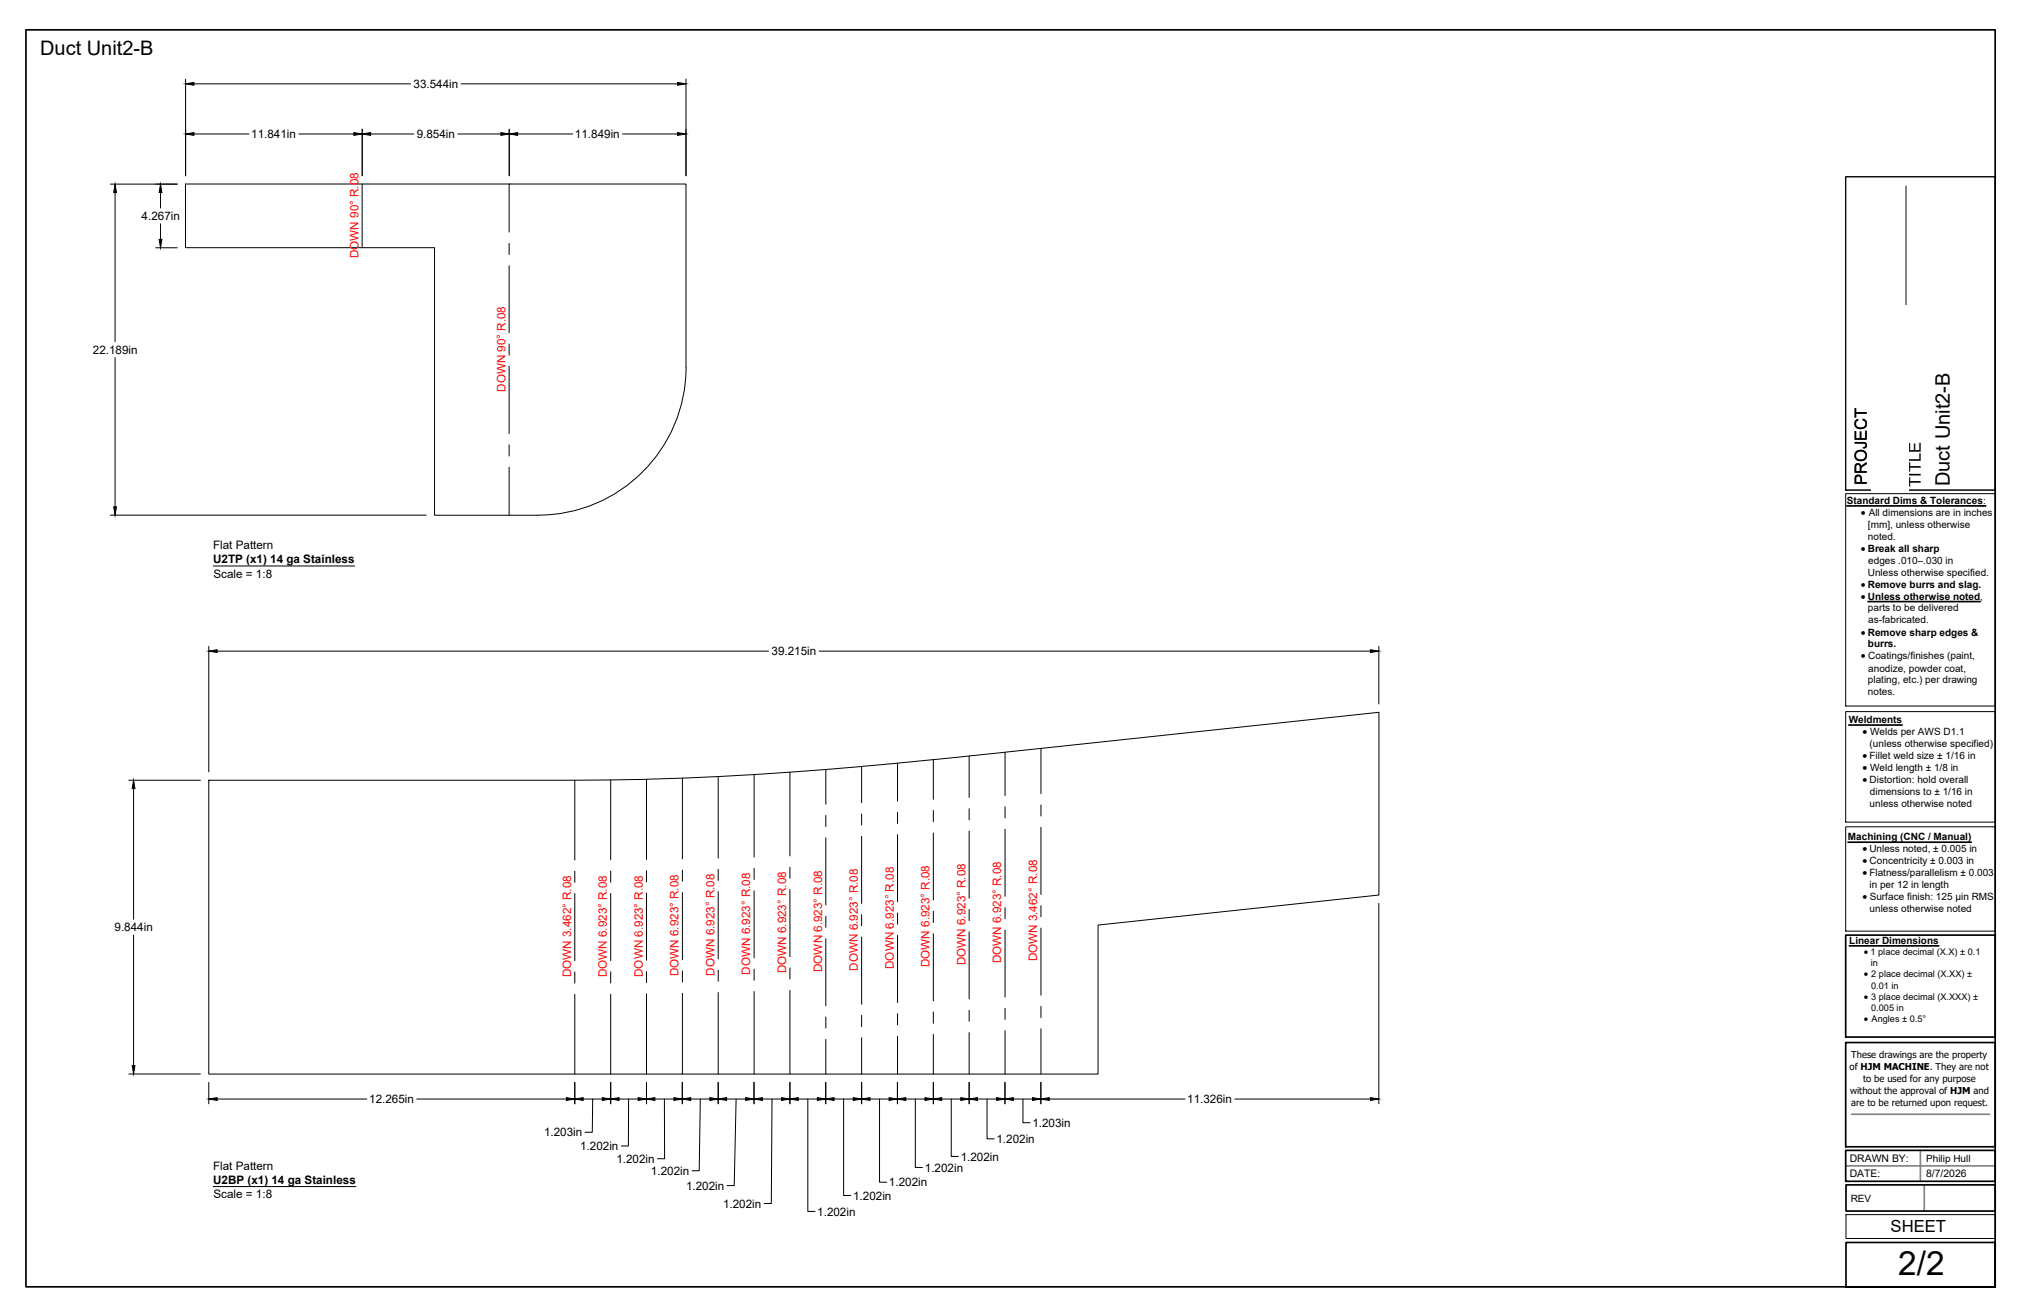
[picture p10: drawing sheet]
<svg xmlns="http://www.w3.org/2000/svg" width="432mm" height="279mm" viewBox="0 0 432 279" stroke-linecap="round" stroke-linejoin="round" font-family="sans-serif">
<defs><g id="words">
<text font-size="7.1" x="404" y="271.4">2/2</text>
<g font-size="4.3">
<text x="8.6" y="11.7">Duct Unit2-B</text>
<text x="415" y="103.4" transform="rotate(-90 415 103.4)">Duct Unit2-B</text>
</g>
<g font-size="3.5">
<text x="397.3" y="103.3" transform="rotate(-90 397.3 103.3)">PROJECT</text>
<text x="408.7" y="103.6" transform="rotate(-90 408.7 103.6)">TITLE</text>
<text x="402.3" y="262.1">SHEET</text>
</g>
<g font-size="2.5">
<text x="88" y="18.7">33.544in</text>
<text x="53.5" y="29.4">11.841in</text>
<text x="88.7" y="29.4">9.854in</text>
<text x="122.4" y="29.4">11.849in</text>
<text x="30.1" y="46.8">4.267in</text>
<text x="19.8" y="75.3">22.189in</text>
<text x="45.3" y="116.9">Flat Pattern</text>
<text x="45.4" y="119.9">U2TP (x1) 14 ga Stainless</text>
<text x="45.4" y="122.9">Scale = 1:8</text>
<text x="164.2" y="139.4">39.215in</text>
<text x="24.4" y="198.2">9.844in</text>
<text x="78.6" y="234.7">12.265in</text>
<text x="219.7" y="239.8">1.203in</text>
<text x="252.7" y="234.7">11.326in</text>
<text x="115.8" y="241.8">1.203in</text>
<text x="123.5" y="244.8">1.202in</text>
<text x="212.1" y="243.2">1.202in</text>
<text x="45.3" y="249">Flat Pattern</text>
<text x="45.4" y="252">U2BP (x1) 14 ga Stainless</text>
<text x="131.2" y="247.5">1.202in</text>
<text x="138.5" y="250">1.202in</text>
<text x="196.8" y="249.3">1.202in</text>
<text x="204.4" y="247">1.202in</text>
<text x="45.4" y="255">Scale = 1:8</text>
<text x="146" y="253.2">1.202in</text>
<text x="153.9" y="257">1.202in</text>
<text x="181.6" y="255.3">1.202in</text>
<text x="189.2" y="252.5">1.202in</text>
<text x="173.9" y="258.7">1.202in</text>
</g>
<g font-size="2.5" fill="#f00">
<text x="76.3" y="54.9" transform="rotate(-90 76.3 54.9)">DOWN 90° R.08</text>
<text x="107.6" y="83.4" transform="rotate(-90 107.6 83.4)">DOWN 90° R.08</text>
<text x="121.5" y="208" transform="rotate(-90 121.5 208)">DOWN 3.462° R.08</text>
<text x="129.2" y="208" transform="rotate(-90 129.2 208)">DOWN 6.923° R.08</text>
<text x="136.8" y="207.9" transform="rotate(-90 136.8 207.9)">DOWN 6.923° R.08</text>
<text x="144.4" y="207.8" transform="rotate(-90 144.4 207.8)">DOWN 6.923° R.08</text>
<text x="152" y="207.6" transform="rotate(-90 152 207.6)">DOWN 6.923° R.08</text>
<text x="159.7" y="207.4" transform="rotate(-90 159.7 207.4)">DOWN 6.923° R.08</text>
<text x="167.3" y="207.1" transform="rotate(-90 167.3 207.1)">DOWN 6.923° R.08</text>
<text x="174.9" y="206.8" transform="rotate(-90 174.9 206.8)">DOWN 6.923° R.08</text>
<text x="182.6" y="206.5" transform="rotate(-90 182.6 206.5)">DOWN 6.923° R.08</text>
<text x="190.2" y="206.2" transform="rotate(-90 190.2 206.2)">DOWN 6.923° R.08</text>
<text x="197.8" y="205.8" transform="rotate(-90 197.8 205.8)">DOWN 6.923° R.08</text>
<text x="205.4" y="205.4" transform="rotate(-90 205.4 205.4)">DOWN 6.923° R.08</text>
<text x="213.1" y="205" transform="rotate(-90 213.1 205)">DOWN 6.923° R.08</text>
<text x="220.7" y="204.6" transform="rotate(-90 220.7 204.6)">DOWN 3.462° R.08</text>
</g>
<g font-size="2.3">
<text x="396" y="109.8">· All dimensions are in inches</text>
<text x="396" y="140.3">· Coatings/finishes (paint,</text>
<text x="396.4" y="156.4">· Welds per AWS D1.1</text>
<text x="396.4" y="161.5">· Fillet weld size ± 1/16 in</text>
<text x="396.4" y="164.1">· Weld length ± 1/8 in</text>
<text x="396.4" y="166.6">· Distortion: hold overall</text>
<text x="396.4" y="181.3">· Unless noted, ± 0.005 in</text>
<text x="396.4" y="183.9">· Concentricity ± 0.003 in</text>
<text x="396.4" y="186.4">· Flatness/parallelism ± 0.003</text>
<text x="396.4" y="191.6">· Surface finish: 125 µin RMS</text>
</g>
<g font-size="2.2">
<text x="396" y="117.4">· Break all sharp</text>
<text x="396" y="125">· Remove burrs and slag.</text>
<text x="396" y="127.6">· Unless otherwise noted,</text>
<text x="396" y="135.2">· Remove sharp edges &amp;</text>
<text x="393.7" y="250.5">DATE:</text>
<text x="393.7" y="247.2">DRAWN BY:</text>
<text x="409.9" y="250.5">8/7/2026</text>
</g>
<g font-size="2.1">
<text x="393" y="107.2">Standard Dims &amp; Tolerances:</text>
<text x="397.5" y="112.3">[mm], unless otherwise</text>
<text x="397.5" y="114.9">noted.</text>
<text x="397.6" y="119.9">edges .010–.030 in</text>
<text x="397.5" y="122.5">Unless otherwise specified.</text>
<text x="397.5" y="130.1">parts to be delivered</text>
<text x="397.5" y="137.8">burrs.</text>
<text x="397.6" y="132.7">as-fabricated.</text>
<text x="397.6" y="142.9">anodize, powder coat,</text>
<text x="397.5" y="145.4">plating, etc.) per drawing</text>
<text x="397.5" y="148">notes.</text>
<text x="393.4" y="153.8">Weldments</text>
<text x="397.9" y="159">(unless otherwise specified)</text>
<text x="397.9" y="171.7">unless otherwise noted</text>
<text x="398" y="169.2">dimensions to ± 1/16 in</text>
<text x="393.3" y="178.8">Machining (CNC / Manual)</text>
<text x="397.8" y="189">in per 12 in length</text>
<text x="397.9" y="194.1">unless otherwise noted</text>
<text x="393.6" y="200.8">Linear Dimensions</text>
<text x="396.7" y="203.2">· 1 place decimal (X.X) ± 0.1</text>
<text x="396.7" y="208">· 2 place decimal (X.XX) ±</text>
<text x="396.7" y="212.8">· 3 place decimal (X.XXX) ±</text>
<text x="396.7" y="217.6">· Angles ± 0.5°</text>
<text x="409.9" y="247.2">Philip Hull</text>
<text x="393.9" y="255.7">REV</text>
</g>
<g font-size="2">
<text x="398.2" y="205.6">in</text>
<text x="398.2" y="210.4">0.01 in</text>
<text x="398.2" y="215.2">0.005 in</text>
<text x="393.6" y="227.7">of HJM MACHINE. They are not</text>
<text x="394" y="225.2">These drawings are the property</text>
<text x="393.7" y="232.8">without the approval of HJM and</text>
<text x="396.5" y="230.3">to be used for any purpose</text>
<text x="393.9" y="235.3">are to be returned upon request.</text>
</g>
</g></defs>
<!-- layer: Visible -->
<path d="M114.5 109.6a31.5 31.5 0 0 0 31.5-31.5v-38.9h-106.5v13.5h53v56.9h22M44.4 166h77.9a769.2 769.2 0 0 0 84-5.1l87.2-9.3v38.9l-59.8 6.4v31.7h-189.3z" fill="none" stroke="#000" stroke-width=".21"/>
<!-- layer: Bend Center -->
<g fill="none" stroke="#000" stroke-width=".21">
<path d="M77.1 39.2v13.5M108.4 39.2v10.2M108.4 51.8v2.3M108.4 56.5v14.3M108.4 73.2v2.4M108.4 78v14.3M108.4 94.7v2.3M108.4 99.4v10.2M221.5 159.3v9.6M122.3 166v17M130 166v17M137.6 165.8v17.1"/>
<path d="M145.2 165.6v17.2M152.8 165.2v17.4M160.5 164.8v17.6M168.1 164.3v17.8M175.7 163.7v7.4M175.7 173.5v2.4M175.7 178.3v14.3M183.4 163.1v7.7M183.4 173.2v2.4M183.4 178v14.3M191 162.4v8.1M191 172.8v2.4"/>
<path d="M191 177.6v14.3M198.6 161.6v8.5M198.6 172.5v2.4M198.6 177.2v14.3M206.2 160.9v8.8M206.2 172.1v2.4M206.2 176.8v14.3M213.9 160.1v9.2M213.9 171.7v2.4M213.9 176.4v14.3M221.5 171.3v2.4M221.5 176v14.3"/>
<path d="M122.3 185.4v2.4M122.3 190.1v14.3M130 185.4v2.3M130 190.1v14.3M137.6 185.3v2.4M137.6 190.1v14.2M145.2 185.2v2.3M145.2 189.9v14.3M152.8 185v2.4M152.8 189.8v14.2M160.5 184.8v2.4M160.5 189.5v14.3"/>
<path d="M168.1 184.5v2.4M168.1 189.3v14.3M175.7 195v2.3M175.7 199.7v14.3M183.4 194.6v2.4M183.4 199.4v14.3M191 194.3v2.4M191 199.1v14.2M198.6 193.9v2.4M198.6 198.7v14.3M206.2 193.5v2.4M206.2 198.3v14.3"/>
<path d="M213.9 193.1v2.4M213.9 197.9v14.3M221.5 192.7v2.4M221.5 197.5v14.3M122.3 206.8v2.4M122.3 211.6v17M130 206.8v2.4M130 211.6v17M137.6 206.7v2.4M137.6 211.5v17.1M145.2 206.6v2.4M145.2 211.4v17.2"/>
<path d="M152.8 206.4v2.4M152.8 211.2v17.4M160.5 206.2v2.4M160.5 211v17.6M168.1 206v2.3M168.1 210.7v17.9M175.7 216.4v2.4M183.4 216.1v2.4M191 215.7v2.4M198.6 215.3v2.4M206.2 215v2.3M206.2 219.7v8.9"/>
<path d="M213.9 214.6v2.3M213.9 219.3v9.3M221.5 214.1v2.4M221.5 218.9v9.7M175.7 221.2v7.4M183.4 220.8v7.8M191 220.5v8.1M198.6 220.1v8.5"/>
</g>
<!-- layer: Titleblock -->
<path d="M405.6 39.7v64.6M394.1 237.1h29.3M392.8 248.1h31.8M408.7 244.8v6.6M409.5 252.1v5.6" fill="none" stroke="#848484" stroke-width=".36"/>
<path d="M5.5 6.4h419.1v267.4v-9.4h-31.7v9.4h31.7h-419.1zM393 107.7h29.6M397.5 128h23.9M393.4 154.3h11.4M393.3 179.2h26.2M392.8 199h31.8v21.7h-31.8zM393.6 201.3h19M392.8 221.8h31.8v22.2h-31.8zM392.8 244.8h31.8v6.6h-31.8zM392.9 252.1h31.7v5.6h-31.7z" fill="none" stroke="#000" stroke-width=".36"/>
<path d="M392.8 37.6h31.8v66.7h-31.8zM392.8 105.1h31.8v45.1h-31.8zM392.8 151.4h31.8v23.5h-31.8zM392.8 175.9h31.8v22.2h-31.8zM392.9 258.5h31.7v5h-31.7z" fill="none" stroke="#000" stroke-width=".21"/>
<!-- layer: Notes -->
<path d="M45.4 120.4h30.1M45.4 252.5h30.3" fill="none" stroke="#000" stroke-width=".21"/>
<!-- layer: FD_Dimensions -->
<g fill="none" stroke="#000" stroke-width=".21">
<path d="M39.5 16.8v20.6M41.3 17.8h46.1M98.1 17.8h46.1M146 16.8v20.6M23.5 39.2h14.2M41.3 28.5h11.7M63.6 28.5h11.7M77.1 27.5v9.9M78.9 28.5h9.1M97.4 28.5h9.2M108.4 27.5v9.9M110.2 28.5h11.7"/>
<path d="M132.5 28.5h11.7M24.5 41v31.7M33.1 52.7h4.6M34.2 41v3.3M34.2 47.6v3.3M24.5 76.1v31.7M23.5 109.6h67.2M44.4 137.5v26.8M46.2 138.6h117.4M174.3 138.6h117.4M293.4 137.5v12.3M27.4 166h15.3"/>
<path d="M28.4 167.8v27.8M28.4 199v27.8M293.4 192.2v42.7M27.4 228.5h15.3M44.4 230.3v4.6M46.2 233.9h31.9M88.7 233.9h31.8M122.3 230.3v4.6M124.1 233.9h4.1M126.1 233.9l-.1 7h-1.5M130 230.3v4.6M131.7 233.9h4.1"/>
<path d="M133.8 233.9l-.1 10h-1.5M137.6 230.3v4.6M139.4 233.9h4M141.4 233.9v12.7h-1.5M145.2 230.3v4.6M147 233.9h4.1M149 233.9l-.2 15.2h-1.5M152.8 230.3v4.6M154.6 233.9h4.1M156.7 233.9l-.4 18.4h-1.6M160.5 230.3v4.6M162.2 233.9h4.1"/>
<path d="M164.3 233.9l-.2 22.2h-1.5M168.1 230.3v4.6M169.9 233.9h4M171.9 233.9v23.9h1.5M175.7 230.3v4.6M177.5 233.9h4.1M179.5 233.9v20.5h1.6M183.4 230.3v4.6M185.1 233.9h4.1M187.2 233.9v17.7h1.5M191 230.3v4.6M192.8 233.9h4"/>
<path d="M194.8 233.9v14.5h1.5M198.6 230.3v4.6M200.4 233.9h4.1M202.4 233.9v12.2h1.6M206.2 230.3v4.6M208 233.9h4.1M210.1 233.9v8.4h1.5M213.9 230.3v4.6M215.6 233.9h4.1M217.7 233.9v5h1.5M221.5 230.3v4.6M223.3 233.9h28.9"/>
<path d="M262.8 233.9h28.9"/>
</g>
<g fill="#000" stroke="#000" stroke-width=".21">
<path d="M39.5 17.8l1.8-.3v.6zM144.2 17.5l1.8 .3-1.8 .3zM39.5 28.5l1.8-.3v.6zM75.3 28.2l1.8 .3-1.8 .3zM77.1 28.5l1.8-.3v.6zM106.6 28.2l1.8 .3-1.8 .3zM108.4 28.5l1.8-.3v.6zM144.2 28.2l1.8 .3-1.8 .3zM24.5 39.2l.3 1.8h-.6zM34.2 39.2l.3 1.8h-.6zM33.9 50.9h.6l-.3 1.8zM24.2 107.8h.6l-.3 1.8z"/>
<path d="M44.4 138.6l1.8-.3v.6zM291.7 138.3l1.7 .3-1.7 .3zM28.4 166l.3 1.8h-.6zM28.1 226.8h.6l-.3 1.7zM44.4 233.9l1.8-.3v.6zM120.5 233.6l1.8 .3-1.8 .3zM122.3 233.9l1.8-.3v.6zM128.2 233.6l1.8 .3-1.8 .3zM130 233.9l1.7-.3v.6zM135.8 233.6l1.8 .3-1.8 .3zM137.6 233.9l1.8-.3v.6zM143.4 233.6l1.8 .3-1.8 .3z"/>
<path d="M145.2 233.9l1.8-.3v.6zM151.1 233.6l1.7 .3-1.7 .3zM152.8 233.9l1.8-.3v.6zM158.7 233.6l1.8 .3-1.8 .3zM160.5 233.9l1.7-.3v.6zM166.3 233.6l1.8 .3-1.8 .3zM168.1 233.9l1.8-.3v.6zM173.9 233.6l1.8 .3-1.8 .3zM175.7 233.9l1.8-.3v.6zM181.6 233.6l1.8 .3-1.8 .3zM183.4 233.9l1.7-.3v.6zM189.2 233.6l1.8 .3-1.8 .3z"/>
<path d="M191 233.9l1.8-.3v.6zM196.8 233.6l1.8 .3-1.8 .3zM198.6 233.9l1.8-.3v.6zM204.5 233.6l1.7 .3-1.7 .3zM206.2 233.9l1.8-.3v.6zM212.1 233.6l1.8 .3-1.8 .3zM213.9 233.9l1.7-.3v.6zM219.7 233.6l1.8 .3-1.8 .3zM221.5 233.9l1.8-.3v.6zM291.7 233.6l1.7 .3-1.7 .3z"/>
</g>
<g fill="#fff" stroke="#fff" stroke-width=".35">
<path d="M399.4 66.2h5.3v37.3h-5.3z"/>
<path d="M399.4 87.5h5.3v16h-5.3z"/>
<path d="M399.4 66.2h5.3v19.8h-5.3z"/>
</g>
<path d="M398.3 64.9h7.9v39.5h-7.9z" fill="#fff"/>
<use href="#words"/>
</svg>
